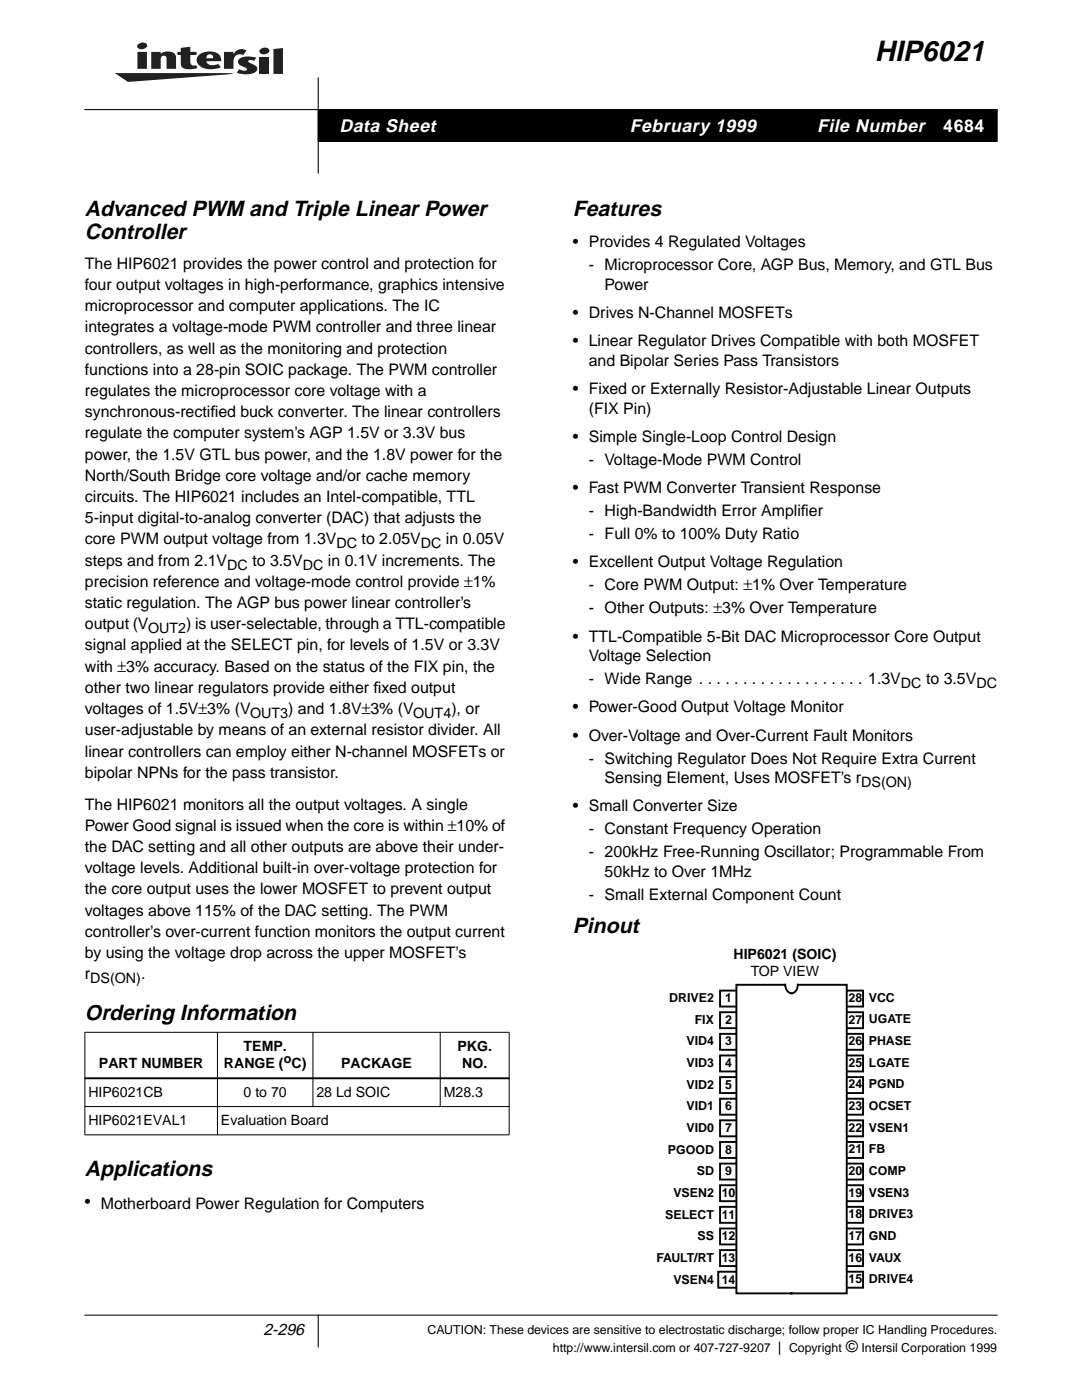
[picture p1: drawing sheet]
<svg xmlns="http://www.w3.org/2000/svg" width="216mm" height="279mm" viewBox="0 0 216 279" stroke-linecap="round" stroke-linejoin="round" font-family="sans-serif">
<defs><g id="words">
<text font-size="5.8" x="174.5" y="12.2">HIP6021</text>
<g font-size="4.3">
<text x="16.9" y="47.6">Controller</text>
<text x="16.9" y="43">Advanced PWM and Triple Linear Power</text>
<text x="114.3" y="43">Features</text>
<text x="114.3" y="186.3">Pinout</text>
<text x="16.9" y="203.6">Ordering Information</text>
<text x="16.9" y="234.6">Applications</text>
</g>
<g font-size="3.6" fill="#fff">
<text x="67.7" y="26.3">Data Sheet</text>
<text x="125.7" y="26.3">February 1999</text>
<text x="163" y="26.3">File Number</text>
</g>
<text font-size="3.5" fill="#fff" x="188.2" y="26.3">4684</text>
<g font-size="3.2">
<text x="16.9" y="53.6">The HIP6021 provides the power control and protection for</text>
<text x="114.3" y="49.4">• Provides 4 Regulated Voltages</text>
<text x="117.5" y="54">- Microprocessor Core, AGP Bus, Memory, and GTL Bus</text>
<text x="16.9" y="57.9">four output voltages in high-performance, graphics intensive</text>
<text x="120.6" y="57.9">Power</text>
<text x="16.9" y="62.1">microprocessor and computer applications. The IC</text>
<text x="114.3" y="63.5">• Drives N-Channel MOSFETs</text>
<text x="16.9" y="66.3">integrates a voltage-mode PWM controller and three linear</text>
<text x="16.9" y="70.6">controllers, as well as the monitoring and protection</text>
<text x="114.3" y="69.1">• Linear Regulator Drives Compatible with both MOSFET</text>
<text x="16.9" y="74.8">functions into a 28-pin SOIC package. The PWM controller</text>
<text x="117.5" y="73">and Bipolar Series Pass Transistors</text>
<text x="16.9" y="79">regulates the microprocessor core voltage with a</text>
<text x="16.9" y="83.2">synchronous-rectif</text>
<text x="42" y="83.2">ied buck converter. The linear controllers</text>
<text x="114.3" y="78.7">• Fixed or Externally Resistor-Adjustable Linear Outputs</text>
<text x="117.5" y="82.5">(FIX Pin)</text>
<text x="16.9" y="87.5">regulate the computer system’s AGP 1.5V or 3.3V bus</text>
<text x="114.3" y="88.2">• Simple Single-Loop Control Design</text>
<text x="16.9" y="91.7">power, the 1.5V GTL bus power, and the 1.8V power for the</text>
<text x="16.9" y="95.9">North/South Bridge core voltage and/or cache memory</text>
<text x="117.5" y="92.8">- Voltage-Mode PWM Control</text>
<text x="16.9" y="100.2">circuits. The HIP6021 includes an Intel-compatible, TTL</text>
<text x="114.3" y="98.4">• Fast PWM Converter Transient Response</text>
<text x="16.9" y="104.4">5-input digital-to-analog converter (DAC) that adjusts the</text>
<text x="117.5" y="103">- High-Bandwidth Error Amplif</text>
<text x="117.5" y="107.6">- Full 0% to 100% Duty Ratio</text>
<text x="159.8" y="103">ier</text>
<text x="16.9" y="112.9">steps and from 2.1V</text>
<text x="16.9" y="108.6">core PWM output voltage from 1.3V</text>
<text x="72.2" y="108.7">to 2.05V</text>
<text x="89" y="108.7">in 0.05V</text>
<text x="114.3" y="113.2">• Excellent Output Voltage Regulation</text>
<text x="16.9" y="117.1">precision reference and voltage-mode control provide ±1%</text>
<text x="117.5" y="117.8">- Core PWM Output: ±1% Over Temperature</text>
<text x="16.9" y="121.4">static regulation. The AGP bus power linear controller’s</text>
<text x="16.9" y="125.6">output (V</text>
<text x="37.2" y="125.6">) is user-selectable, through a TTL-compatible</text>
<text x="117.5" y="122.4">- Other Outputs: ±3% Over Temperature</text>
<text x="16.9" y="129.8">signal applied at the SELECT pin, for levels of 1.5V or 3.3V</text>
<text x="114.3" y="128.1">• TTL-Compatible 5-Bit DAC Microprocessor Core Output</text>
<text x="117.5" y="131.9">Voltage Selection</text>
<text x="16.9" y="134.1">with ±3% accuracy. Based on the status of the FIX pin, the</text>
<text x="117.5" y="136.5">- Wide Range . . . . . . . . . . . . . . . . . . . 1.3V</text>
<text x="184.8" y="136.5">to 3.5V</text>
<text x="16.9" y="138.3">other two linear regulators provide either f</text>
<text x="16.9" y="142.5">voltages of 1.5V±3% (V</text>
<text x="74.6" y="138.3">ixed output</text>
<text x="114.3" y="142.2">• Power-Good Output Voltage Monitor</text>
<text x="16.9" y="146.8">user-adjustable by means of an external resistor divider. All</text>
<text x="114.3" y="147.8">• Over-Voltage and Over-Current Fault Monitors</text>
<text x="16.9" y="151">linear controllers can employ either N-channel MOSFETs or</text>
<text x="16.9" y="155.2">bipolar NPNs for the pass transistor.</text>
<text x="117.5" y="152.4">- Switching Regulator Does Not Require Extra Current</text>
<text x="16.9" y="161.6">The HIP6021 monitors all the output voltages. A single</text>
<text x="114.3" y="161.9">• Small Converter Size</text>
<text x="120.6" y="156.3">Sensing Element, Uses MOSFET’s r</text>
<text x="16.9" y="165.8">Power Good signal is issued when the core is within ±10% of</text>
<text x="117.5" y="166.5">- Constant Frequency Operation</text>
<text x="16.9" y="170">the DAC setting and all other outputs are above their under-</text>
<text x="117.5" y="171.1">- 200kHz Free-Running Oscillator; Programmable From</text>
<text x="16.9" y="174.3">voltage levels. Additional built-in over-voltage protection for</text>
<text x="16.9" y="178.5">the core output uses the lower MOSFET to prevent output</text>
<text x="117.5" y="179.6">- Small External Component Count</text>
<text x="120.6" y="175">50kHz to Over 1MHz</text>
<text x="16.9" y="182.7">voltages above 115% of the DAC setting. The PWM</text>
<text x="16.9" y="187">controller’s over-current function monitors the output current</text>
<text x="16.9" y="191.2">by using the voltage drop across the upper MOSFET’s</text>
<text x="16.9" y="195.4">r</text>
<text x="16.9" y="240.9">• Motherboard Power Regulation for Computers</text>
<text x="52.6" y="266.5">2-296</text>
<text x="168.9" y="269.8">©</text>
</g>
<g font-size="2.9">
<text x="45.3" y="113.7">DC to 3.5VDC in 0.1V increments. The</text>
<text x="67.1" y="109.4">DC</text>
<text x="84" y="109.4">DC</text>
<text x="29.5" y="126.4">OUT2</text>
<text x="179.8" y="137.3">DC</text>
<text x="194.8" y="137.3">DC</text>
<text x="49.9" y="143.3">OUT3) and 1.8V±3% (VOUT4), or</text>
<text x="171.8" y="157.1">DS(ON)</text>
<text x="18" y="196.2">DS(ON).</text>
</g>
<g font-size="2.8">
<text x="146.4" y="191.3">HIP6021 (SOIC)</text>
<text x="149.8" y="194.8">TOP VIEW</text>
<text x="48.6" y="209.7">TEMP.</text>
<text x="91.3" y="209.7">PKG.</text>
<text x="19.7" y="213.2">PART NUMBER</text>
<text x="44.7" y="213.2">RANGE ( C)</text>
<text x="68.1" y="213.2">PACKAGE</text>
<text x="92.2" y="213.2">NO.</text>
<text x="17.6" y="218.8">HIP6021CB</text>
<text x="48.6" y="218.8">0 to 70</text>
<text x="63.1" y="218.8">28 Ld SOIC</text>
<text x="88.5" y="218.8">M28.3</text>
<text x="17.6" y="224.5">HIP6021EVAL1</text>
<text x="44.1" y="224.5">Evaluation Board</text>
<text x="155.2" y="269.8">|</text>
</g>
<g font-size="2.5">
<text x="133.5" y="200">DRIVE2</text>
<text x="144.7" y="200">1</text>
<text x="169.3" y="199.9">28</text>
<text x="173.4" y="199.9">VCC</text>
<text x="137" y="208.6">VID4</text>
<text x="138.6" y="204.3">FIX</text>
<text x="144.7" y="204.3">2</text>
<text x="144.7" y="208.6">3</text>
<text x="169.3" y="204.3">27</text>
<text x="169.3" y="208.6">26</text>
<text x="173.4" y="208.6">PHASE</text>
<text x="173.4" y="204.3">UGATE</text>
<text x="56.6" y="212.1">o</text>
<text x="137" y="212.9">VID3</text>
<text x="144.7" y="213">4</text>
<text x="169.3" y="212.9">25</text>
<text x="173.4" y="212.9">LGATE</text>
<text x="137" y="217.3">VID2</text>
<text x="137" y="221.6">VID1</text>
<text x="144.7" y="217.3">5</text>
<text x="144.7" y="221.6">6</text>
<text x="169.3" y="217.2">24</text>
<text x="169.3" y="221.6">23</text>
<text x="173.4" y="221.6">OCSET</text>
<text x="173.4" y="217.2">PGND</text>
<text x="137" y="225.9">VID0</text>
<text x="144.7" y="225.9">7</text>
<text x="169.3" y="225.9">22</text>
<text x="173.4" y="225.9">VSEN1</text>
<text x="133.3" y="230.2">PGOOD</text>
<text x="144.7" y="230.2">8</text>
<text x="169.3" y="230.2">21</text>
<text x="173.4" y="230.2">FB</text>
<text x="134.4" y="238.9">VSEN2</text>
<text x="139" y="234.6">SD</text>
<text x="144" y="238.9">10</text>
<text x="144.7" y="234.6">9</text>
<text x="169.3" y="234.5">20</text>
<text x="169.3" y="238.8">19</text>
<text x="173.4" y="238.9">VSEN3</text>
<text x="173.4" y="234.5">COMP</text>
<text x="132.7" y="243.2">SELECT</text>
<text x="144" y="243.2">11</text>
<text x="169.3" y="243.2">18</text>
<text x="173.4" y="243.2">DRIVE3</text>
<text x="131" y="251.8">FAULT/RT</text>
<text x="139.2" y="247.5">SS</text>
<text x="144" y="247.5">12</text>
<text x="144" y="251.9">13</text>
<text x="169.3" y="247.5">17</text>
<text x="169.3" y="251.8">16</text>
<text x="173.4" y="247.5">GND</text>
<text x="173.4" y="251.8">VAUX</text>
<text x="134.4" y="256.2">VSEN4</text>
<text x="144" y="256.2">14</text>
<text x="169.3" y="256.1">15</text>
<text x="173.4" y="256.1">DRIVE4</text>
<text x="85.3" y="266.2">CAUTION: These devices are sensitive to electrostatic discharge; follow proper IC Handling Procedures.</text>
<text x="110.3" y="269.8">http://www.intersil.com or 407-727-9207</text>
<text x="157.4" y="269.8">Copyright</text>
<text x="171.9" y="269.8">Intersil Corporation 1999</text>
</g>
</g></defs>
<g fill="#000" stroke="#000" stroke-width=".21">
<path d="M63.5 15.5v19.1zM16.9 21.9h182.1zM63.5 262.5v6.3zM16.9 262.5h182.1z"/>
<path d="M63.5 21.9h135.5v6.3h-135.5z" fill-rule="evenodd"/>
</g>
<path d="M22.9 8.5h33.6v7.9h-33.6z" fill-rule="evenodd" fill="#fff"/>
<g fill="#231f20">
<path d="M51.9 9.9a1.09 1.09 0 0 1 1.9 .3 1.07 1.07 0 0 1-1 .7 1.07 1.07 0 0 1-1-.7z"/>
<path d="M22.9 14.6l23.6 .1-21 1.7z"/>
<path d="M44.7 10.4h1.9v.4a1.79 1.79 0 0 1 2.6-.7l-.7 .9a1.31 1.31 0 0 0-1.4 0 1.31 1.31 0 0 0-.5 1.3v1.4h-1.9z"/>
<path d="M30.2 10.4h1.8v.3a2.28 2.28 0 0 1 3 .2l.1 .7v2.1h-1.9v-2.3a.61 .61 0 0 0-.8-.2 .61 .61 0 0 0-.3 .7v1.8h-1.9z"/>
<path d="M36.1 9.5l1.9-.2v1.1h1.2v.6h-1.2v1.7a.82 .82 0 0 0 1.2 .3l.2 .6-1.3 .2a1.98 1.98 0 0 1-2-.7v-2.1h-.7v-.6h.7z"/>
<path d="M51.8 11.4h1.9v3.4h-1.9z"/>
<path d="M54.6 9.8l1.9-.2v5.2h-1.9z"/>
<path d="M47.6 11.9a3.7 3.7 0 0 1 3.6-.4l-.5 .6-1.1-.1v.4a2.97 2.97 0 0 1 1.7 1.1 .96 .96 0 0 1-1 1.2 5.3 5.3 0 0 1-3-.2l.4-.7 .2 .1a1.01 1.01 0 0 0 1.4-.1l-.5-.4a1.41 1.41 0 0 1-1.3-1.3z"/>
<path d="M27.4 10.4v3.3h1.9v-3.3zM27.5 8.9l-.1 .3a1.01 1.01 0 0 0 1.1 .6 1.01 1.01 0 0 0 .8-.9 1.21 1.21 0 0 0-1.8 0z"/>
<path d="M39.5 11.2a1.57 1.57 0 0 0 1 2.4l1.7 .2 1.9-.3-.5-.7-.9 .2a1.18 1.18 0 0 1-1.5-.8h2.9a1.8 1.8 0 0 0-2.2-1.9 2.89 2.89 0 0 0-2.4 .9zM41.3 11a.69 .69 0 0 1 .9-.1 .69 .69 0 0 1 .3 .7h-1.3z"/>
</g>
<path d="M16.9 206h84.7zM16.9 206.1v20.3zM43.4 206v20.5zM62.4 206v14.9zM87.8 206v14.9zM101.6 206.1v20.3zM16.9 220.8h84.7zM16.9 226.5h84.7z" fill="#000" stroke="#000" stroke-width=".2"/>
<path d="M16.9 215.2h84.7z" fill="#000" stroke="#000" stroke-width=".38"/>
<path d="M159.2 196.5l-.1 .8a1.29 1.29 0 0 1-1.2 .9" fill="none" stroke="#000" stroke-width=".38"/>
<path d="M169 197.7h3.2v3.2h-3.2z" fill-rule="evenodd" fill="#fff"/>
<path d="M169 197.7h3.2v3.2h-3.2" fill="none" stroke="#000" stroke-width=".38"/>
<path d="M169 202h3.2v3.2h-3.2z" fill-rule="evenodd" fill="#fff"/>
<path d="M169 202h3.2v3.2h-3.2" fill="none" stroke="#000" stroke-width=".38"/>
<path d="M169 206.3h3.2v3.2h-3.2z" fill-rule="evenodd" fill="#fff"/>
<path d="M169 206.3h3.2v3.2h-3.2" fill="none" stroke="#000" stroke-width=".38"/>
<path d="M169 210.6h3.2v3.2h-3.2z" fill-rule="evenodd" fill="#fff"/>
<path d="M169 210.6h3.2v3.2h-3.2" fill="none" stroke="#000" stroke-width=".38"/>
<path d="M169 215h3.2v3.1h-3.2z" fill-rule="evenodd" fill="#fff"/>
<path d="M169 215h3.2v3.1h-3.2" fill="none" stroke="#000" stroke-width=".38"/>
<path d="M169 219.3h3.2v3.2h-3.2z" fill-rule="evenodd" fill="#fff"/>
<path d="M169 219.3h3.2v3.2h-3.2" fill="none" stroke="#000" stroke-width=".38"/>
<path d="M169 223.6h3.2v3.2h-3.2z" fill-rule="evenodd" fill="#fff"/>
<path d="M169 223.6h3.2v3.2h-3.2" fill="none" stroke="#000" stroke-width=".38"/>
<path d="M169 227.9h3.2v3.2h-3.2z" fill-rule="evenodd" fill="#fff"/>
<path d="M169 227.9h3.2v3.2h-3.2" fill="none" stroke="#000" stroke-width=".38"/>
<path d="M169 232.2h3.2v3.2h-3.2z" fill-rule="evenodd" fill="#fff"/>
<path d="M169 232.2h3.2v3.2h-3.2" fill="none" stroke="#000" stroke-width=".38"/>
<path d="M169 236.5h3.2v3.2h-3.2z" fill-rule="evenodd" fill="#fff"/>
<path d="M169 236.5h3.2v3.2h-3.2" fill="none" stroke="#000" stroke-width=".38"/>
<path d="M169 240.9h3.2v3.1h-3.2z" fill-rule="evenodd" fill="#fff"/>
<path d="M169 240.9h3.2v3.1h-3.2" fill="none" stroke="#000" stroke-width=".38"/>
<path d="M169 245.2h3.2v3.2h-3.2z" fill-rule="evenodd" fill="#fff"/>
<path d="M169 245.2h3.2v3.2h-3.2" fill="none" stroke="#000" stroke-width=".38"/>
<path d="M169 249.5h3.2v3.2h-3.2z" fill-rule="evenodd" fill="#fff"/>
<path d="M169 249.5h3.2v3.2h-3.2" fill="none" stroke="#000" stroke-width=".38"/>
<path d="M169 253.8h3.2v3.2h-3.2z" fill-rule="evenodd" fill="#fff"/>
<path d="M169 253.8h3.2v3.2h-3.2" fill="none" stroke="#000" stroke-width=".38"/>
<path d="M143.7 197.7h3.2v3.2h-3.2z" fill-rule="evenodd" fill="#fff"/>
<path d="M146.9 197.7h-3.2v3.2h3.2" fill="none" stroke="#000" stroke-width=".38"/>
<path d="M143.7 202h3.2v3.2h-3.2z" fill-rule="evenodd" fill="#fff"/>
<path d="M146.9 202h-3.2v3.2h3.2" fill="none" stroke="#000" stroke-width=".38"/>
<path d="M143.7 206.3h3.2v3.2h-3.2z" fill-rule="evenodd" fill="#fff"/>
<path d="M146.9 206.3h-3.2v3.2h3.2" fill="none" stroke="#000" stroke-width=".38"/>
<path d="M143.7 210.6h3.2v3.2h-3.2z" fill-rule="evenodd" fill="#fff"/>
<path d="M146.9 210.6h-3.2v3.2h3.2" fill="none" stroke="#000" stroke-width=".38"/>
<path d="M143.7 215h3.2v3.1h-3.2z" fill-rule="evenodd" fill="#fff"/>
<path d="M146.9 215h-3.2v3.1h3.2" fill="none" stroke="#000" stroke-width=".38"/>
<path d="M143.7 219.3h3.2v3.2h-3.2z" fill-rule="evenodd" fill="#fff"/>
<path d="M146.9 219.3h-3.2v3.2h3.2" fill="none" stroke="#000" stroke-width=".38"/>
<path d="M143.7 223.6h3.2v3.2h-3.2z" fill-rule="evenodd" fill="#fff"/>
<path d="M146.9 223.6h-3.2v3.2h3.2" fill="none" stroke="#000" stroke-width=".38"/>
<path d="M143.7 227.9h3.2v3.2h-3.2z" fill-rule="evenodd" fill="#fff"/>
<path d="M146.9 227.9h-3.2v3.2h3.2" fill="none" stroke="#000" stroke-width=".38"/>
<path d="M143.7 232.2h3.2v3.2h-3.2z" fill-rule="evenodd" fill="#fff"/>
<path d="M146.9 232.2h-3.2v3.2h3.2" fill="none" stroke="#000" stroke-width=".38"/>
<path d="M143.7 236.5h3.2v3.2h-3.2z" fill-rule="evenodd" fill="#fff"/>
<path d="M146.9 236.5h-3.2v3.2h3.2" fill="none" stroke="#000" stroke-width=".38"/>
<path d="M143.7 240.9h3.2v3.1h-3.2z" fill-rule="evenodd" fill="#fff"/>
<path d="M146.9 240.9h-3.2v3.1h3.2" fill="none" stroke="#000" stroke-width=".38"/>
<path d="M143.7 245.2h3.2v3.2h-3.2z" fill-rule="evenodd" fill="#fff"/>
<path d="M146.9 245.2h-3.2v3.2h3.2" fill="none" stroke="#000" stroke-width=".38"/>
<path d="M143.7 249.5h3.2v3.2h-3.2z" fill-rule="evenodd" fill="#fff"/>
<path d="M146.9 249.5h-3.2v3.2h3.2" fill="none" stroke="#000" stroke-width=".38"/>
<path d="M143.7 253.8h3.2v3.2h-3.2z" fill-rule="evenodd" fill="#fff"/>
<path d="M156.6 196.5h-9.7v61.6h11.1M156.7 196.5a1.56 1.56 0 0 0 1.3 1.7M159.3 196.5h9.7v61.6h-11.1M146.9 253.8h-3.6v3.2h3.6" fill="none" stroke="#000" stroke-width=".38"/>
<path d="M0 49.7h12.7v187.7h-12.7z" fill-rule="evenodd" fill="#fff"/>
<use href="#words"/>
</svg>
